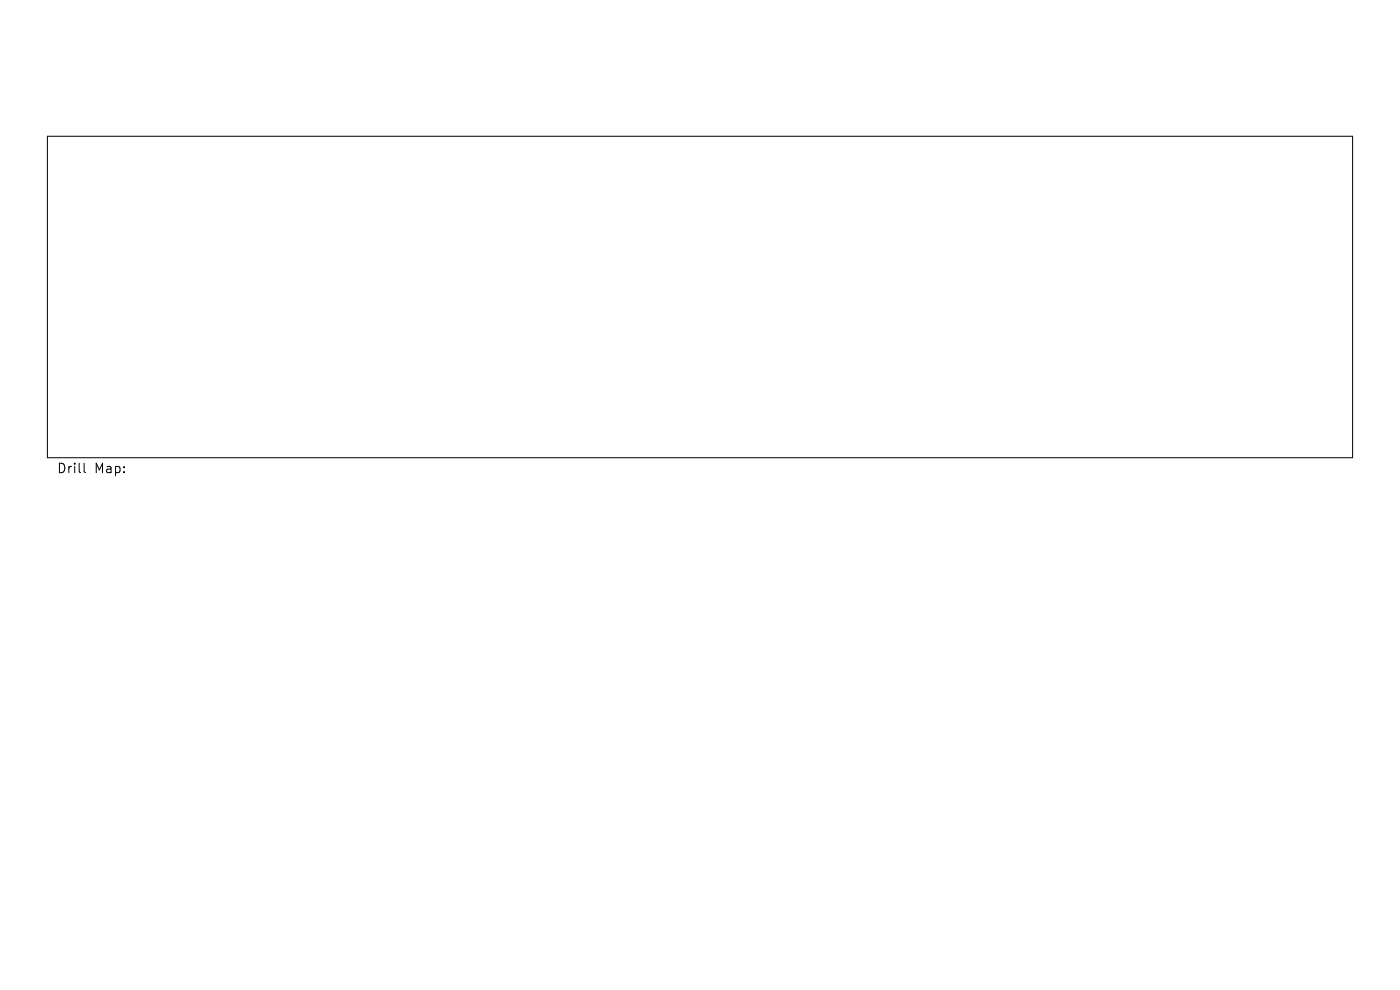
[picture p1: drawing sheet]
<svg xmlns="http://www.w3.org/2000/svg" width="297mm" height="210mm" viewBox="0 0 297 210" stroke-linecap="round" stroke-linejoin="round" font-family="sans-serif">
<defs><g id="words">
<g font-size="2.8">
<text x="12" y="100.6">Drill</text>
<text x="20" y="100.6">Map:</text>
</g>
</g></defs>
<path d="M10.1 28.9h276.9v68.2h-276.9zM17.8 98.3v1.7l.3 .3" fill="none" stroke="#000" stroke-width=".21"/>
<use href="#words"/>
</svg>
